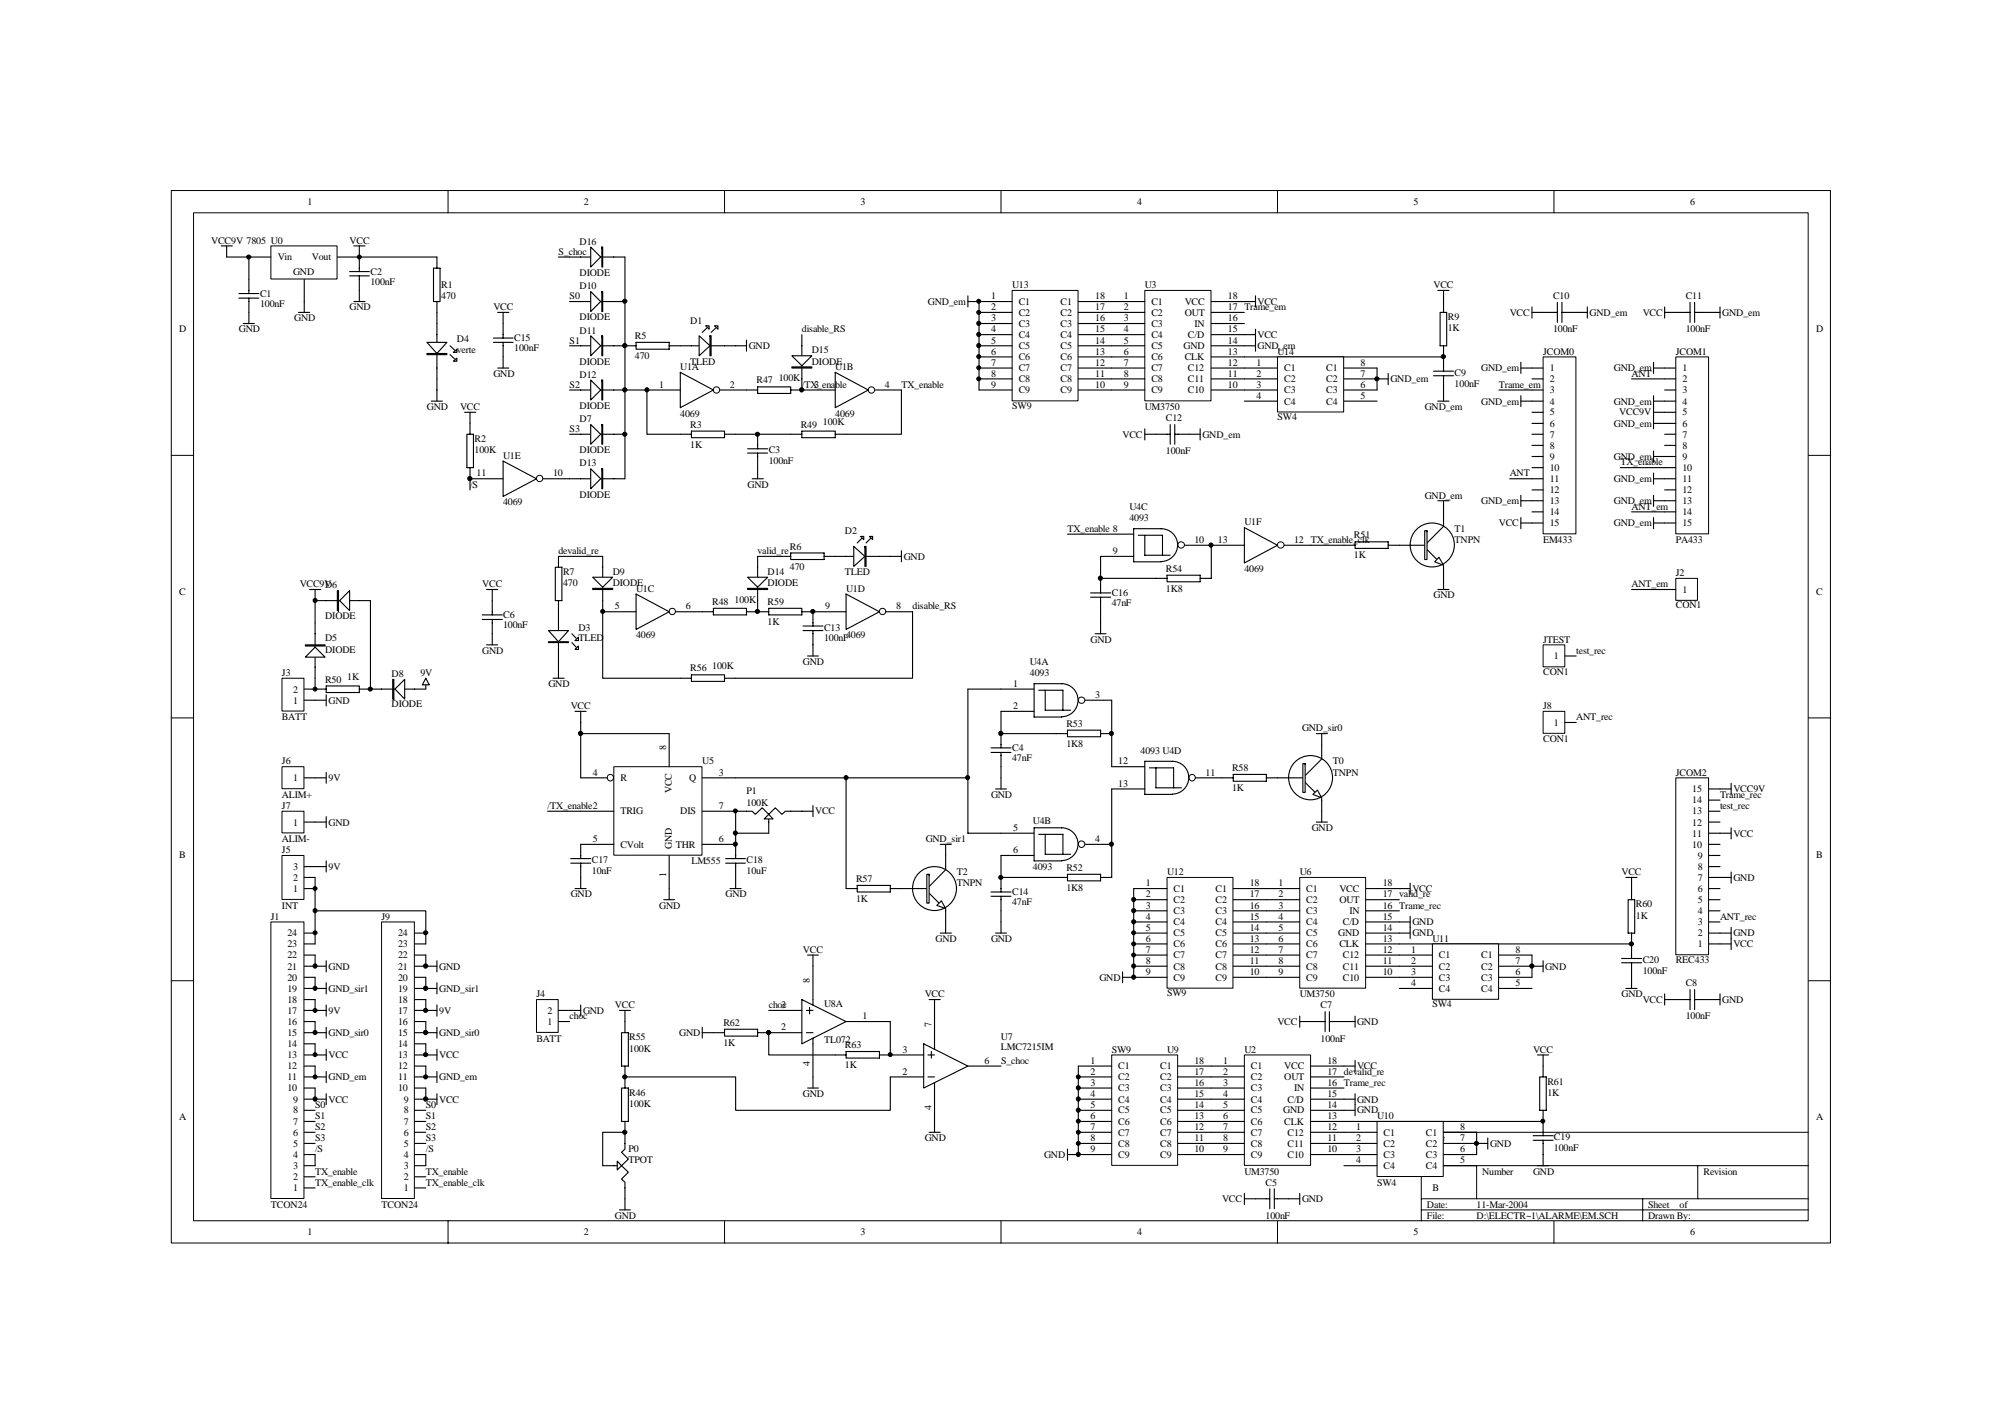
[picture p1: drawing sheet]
<svg xmlns="http://www.w3.org/2000/svg" width="297mm" height="210mm" viewBox="0 0 297 210" stroke-linecap="round" stroke-linejoin="round" font-family="sans-serif">
<defs><g id="words">
<g font-size="1.5">
<text x="45.6" y="30.4">1</text>
<text x="86.6" y="30.4">2</text>
<text x="127.7" y="30.4">3</text>
<text x="168.7" y="30.4">4</text>
<text x="209.7" y="30.4">5</text>
<text x="250.8" y="30.4">6</text>
<text x="31.3" y="36.2">VCC9V 7805 U0</text>
<text x="41.2" y="38.6">Vin</text>
<text x="43.5" y="40.8">GND</text>
<text x="46.3" y="38.6">Vout</text>
<text x="51.9" y="36.2">VCC</text>
<text x="55" y="40.8">C2</text>
<text x="82.9" y="37.8">S_choc</text>
<text x="86" y="36.4">D16</text>
<text x="86" y="40.9">DIODE</text>
<text x="38.6" y="44.1">C1</text>
<text x="38.6" y="45.5">100nF</text>
<text x="43.7" y="47.7">GND</text>
<text x="51.9" y="46">GND</text>
<text x="55" y="42.2">100nF</text>
<text x="65.5" y="42.7">R1</text>
<text x="65.5" y="44.4">470</text>
<text x="73.2" y="46">VCC</text>
<text x="84.5" y="44.4">S0</text>
<text x="86" y="42.9">D10</text>
<text x="86" y="47.5">DIODE</text>
<text x="102.4" y="48">D1</text>
<text x="137.7" y="45.2">GND_em</text>
<text x="147" y="44.4">1</text>
<text x="147" y="46">2</text>
<text x="147" y="47.7">3</text>
<text x="150.2" y="42.7">U13</text>
<text x="151.1" y="45.2">C1</text>
<text x="151.1" y="46.8">C2</text>
<text x="157.4" y="45.2">C1</text>
<text x="157.4" y="46.8">C2</text>
<text x="162.5" y="44.4">18</text>
<text x="162.5" y="46">17</text>
<text x="162.5" y="47.7">16</text>
<text x="166.7" y="44.4">1</text>
<text x="166.7" y="46">2</text>
<text x="166.7" y="47.7">3</text>
<text x="169.9" y="42.7">U3</text>
<text x="170.8" y="45.2">C1</text>
<text x="170.8" y="46.8">C2</text>
<text x="175.8" y="45.2">VCC</text>
<text x="175.8" y="46.8">OUT</text>
<text x="182.2" y="47.7">16</text>
<text x="182.2" y="44.4">18</text>
<text x="182.2" y="46">17 Trame_em</text>
<text x="186.6" y="45.2">VCC</text>
<text x="212.7" y="42.7">VCC</text>
<text x="214.8" y="47.5">R9</text>
<text x="224" y="46.8">VCC</text>
<text x="230.4" y="44.4">C10</text>
<text x="235.9" y="46.8">GND_em</text>
<text x="243.7" y="46.8">VCC</text>
<text x="250.1" y="44.4">C11</text>
<text x="255.5" y="46.8">GND_em</text>
<text x="26.6" y="49.3">D</text>
<text x="35.4" y="49.3">GND</text>
<text x="67.8" y="50.8">D4</text>
<text x="67.8" y="52.4">verte</text>
<text x="76.3" y="50.6">C15</text>
<text x="76.3" y="52.1">100nF</text>
<text x="84.5" y="51">S1</text>
<text x="86" y="49.5">D11</text>
<text x="94.2" y="50.3">R5</text>
<text x="94.2" y="53.2">470</text>
<text x="111.1" y="51.8">GND</text>
<text x="119" y="49.3">disable_RS</text>
<text x="120.5" y="52.4">D15</text>
<text x="147" y="49.3">4</text>
<text x="147" y="51">5</text>
<text x="147" y="52.6">6</text>
<text x="151.1" y="48.5">C3</text>
<text x="151.1" y="50.2">C4</text>
<text x="151.1" y="51.8">C5</text>
<text x="151.1" y="53.4">C6</text>
<text x="157.4" y="48.5">C3</text>
<text x="157.4" y="50.2">C4</text>
<text x="157.4" y="51.8">C5</text>
<text x="157.4" y="53.4">C6</text>
<text x="162.5" y="49.3">15</text>
<text x="162.5" y="51">14</text>
<text x="162.5" y="52.6">13</text>
<text x="166.7" y="49.3">4</text>
<text x="166.7" y="51">5</text>
<text x="166.7" y="52.6">6</text>
<text x="170.8" y="48.5">C3</text>
<text x="170.8" y="50.2">C4</text>
<text x="170.8" y="51.8">C5</text>
<text x="170.8" y="53.4">C6</text>
<text x="175.6" y="51.8">GND</text>
<text x="175.8" y="53.4">CLK</text>
<text x="176.2" y="50.2">C/D</text>
<text x="177.2" y="48.5">IN</text>
<text x="182.2" y="52.6">13</text>
<text x="182.2" y="51">14</text>
<text x="182.2" y="49.3">15</text>
<text x="186.6" y="51.8">GND_em</text>
<text x="186.6" y="50.2">VCC</text>
<text x="189.5" y="52.6">U14</text>
<text x="214.8" y="49.1">1K</text>
<text x="229" y="52.6">JCOM0</text>
<text x="230.4" y="49.3">100nF</text>
<text x="248.6" y="52.6">JCOM1</text>
<text x="250.1" y="49.3">100nF</text>
<text x="269.5" y="49.3">D</text>
<text x="73.2" y="55.9">GND</text>
<text x="84.5" y="57.5">S2</text>
<text x="86" y="54.1">DIODE</text>
<text x="86" y="56">D12</text>
<text x="97.8" y="57.5">1</text>
<text x="100.9" y="54.9">U1A</text>
<text x="102.4" y="54.1">TLED</text>
<text x="108.3" y="57.5">2</text>
<text x="112.2" y="56.9">R47</text>
<text x="115.5" y="56.5">100K</text>
<text x="119" y="57.5">/TX_enable</text>
<text x="120.5" y="54.1">DIODE</text>
<text x="120.8" y="57.5">3</text>
<text x="123.9" y="54.9">U1B</text>
<text x="131.3" y="57.5">4</text>
<text x="133.7" y="57.5">TX_enable</text>
<text x="147" y="57.5">9</text>
<text x="147" y="54.3">7</text>
<text x="147" y="55.9">8</text>
<text x="151.1" y="58.4">C9</text>
<text x="151.1" y="55.1">C7</text>
<text x="151.1" y="56.7">C8</text>
<text x="157.4" y="58.4">C9</text>
<text x="157.4" y="56.7">C8</text>
<text x="157.4" y="55.1">C7</text>
<text x="162.5" y="57.5">10</text>
<text x="162.5" y="55.9">11</text>
<text x="162.5" y="54.3">12</text>
<text x="166.7" y="57.5">9</text>
<text x="166.7" y="54.3">7</text>
<text x="166.7" y="55.9">8</text>
<text x="170.8" y="58.4">C9</text>
<text x="170.8" y="55.1">C7</text>
<text x="170.8" y="56.7">C8</text>
<text x="176.2" y="58.4">C10</text>
<text x="176.2" y="56.7">C11</text>
<text x="176.2" y="55.1">C12</text>
<text x="182.2" y="57.5">10</text>
<text x="182.2" y="55.9">11</text>
<text x="182.2" y="54.3">12</text>
<text x="186.4" y="54.3">1</text>
<text x="186.4" y="55.9">2</text>
<text x="186.4" y="57.5">3</text>
<text x="186.4" y="59.2">4</text>
<text x="190.6" y="55.1">C1</text>
<text x="190.6" y="56.7">C2</text>
<text x="190.6" y="58.4">C3</text>
<text x="196.8" y="55.1">C1</text>
<text x="196.8" y="56.7">C2</text>
<text x="196.8" y="58.4">C3</text>
<text x="201.9" y="54.3">8</text>
<text x="201.9" y="55.9">7</text>
<text x="201.9" y="57.5">6</text>
<text x="201.9" y="59.2">5</text>
<text x="206.3" y="56.7">GND_em</text>
<text x="215.8" y="55.7">C9</text>
<text x="215.8" y="57.3">100nF</text>
<text x="219.8" y="55.1">GND_em</text>
<text x="222.4" y="57.5">Trame_em</text>
<text x="229.9" y="55.1">1</text>
<text x="229.9" y="56.7">2</text>
<text x="229.9" y="58.4">3</text>
<text x="239.5" y="55.1">GND_em</text>
<text x="242.1" y="55.9">ANT</text>
<text x="249.6" y="55.1">1</text>
<text x="249.6" y="56.7">2</text>
<text x="249.6" y="58.4">3</text>
<text x="63.3" y="60.8">GND</text>
<text x="68.3" y="60.8">VCC</text>
<text x="70.4" y="65.6">R2</text>
<text x="84.5" y="64.1">S3</text>
<text x="86" y="60.6">DIODE</text>
<text x="86" y="62.6">D7</text>
<text x="100.9" y="61.8">4069</text>
<text x="102.4" y="63.4">R3</text>
<text x="118.8" y="63.4">R49</text>
<text x="122.1" y="63.1">100K</text>
<text x="123.9" y="61.8">4069</text>
<text x="150.2" y="60.6">SW9</text>
<text x="166.6" y="64.9">VCC</text>
<text x="169.9" y="60.8">UM3750</text>
<text x="173" y="62.5">C12</text>
<text x="178.4" y="64.9">GND_em</text>
<text x="189.5" y="62.3">SW4</text>
<text x="190.6" y="60">C4</text>
<text x="196.8" y="60">C4</text>
<text x="211.4" y="60.8">GND_em</text>
<text x="219.8" y="60">GND_em</text>
<text x="229.9" y="60">4</text>
<text x="229.9" y="61.6">5</text>
<text x="229.9" y="63.3">6</text>
<text x="229.9" y="64.9">7</text>
<text x="239.5" y="60">GND_em</text>
<text x="239.5" y="63.3">GND_em</text>
<text x="240.3" y="61.6">VCC9V</text>
<text x="249.6" y="60">4</text>
<text x="249.6" y="61.6">5</text>
<text x="249.6" y="63.3">6</text>
<text x="249.6" y="64.9">7</text>
<text x="70.4" y="67.2">100K</text>
<text x="70.7" y="70.7">11</text>
<text x="74.6" y="68.1">U1E</text>
<text x="82.1" y="70.7">10</text>
<text x="86" y="67.2">DIODE</text>
<text x="86" y="69.2">D13</text>
<text x="102.4" y="66.4">1K</text>
<text x="114.1" y="67.2">C3</text>
<text x="114.1" y="68.9">100nF</text>
<text x="173" y="67.4">100nF</text>
<text x="224" y="70.7">ANT</text>
<text x="229.9" y="66.6">8</text>
<text x="229.9" y="68.2">9</text>
<text x="229.9" y="69.9">10</text>
<text x="229.9" y="71.5">11</text>
<text x="239.5" y="68.2">GND_em</text>
<text x="239.5" y="71.5">GND_em</text>
<text x="240.4" y="69">TX_enable</text>
<text x="249.6" y="66.6">8</text>
<text x="249.6" y="68.2">9</text>
<text x="249.6" y="69.9">10</text>
<text x="249.6" y="71.5">11</text>
<text x="69.7" y="72.3">/S</text>
<text x="74.6" y="75">4069</text>
<text x="86" y="73.8">DIODE</text>
<text x="110.9" y="72.3">GND</text>
<text x="167.6" y="75.6">U4C</text>
<text x="167.6" y="77.2">4093</text>
<text x="184.6" y="77.9">U1F</text>
<text x="211.4" y="74">GND_em</text>
<text x="219.8" y="74.8">GND_em</text>
<text x="229.9" y="73.1">12</text>
<text x="229.9" y="74.8">13</text>
<text x="229.9" y="76.4">14</text>
<text x="239.5" y="74.8">GND_em</text>
<text x="242.1" y="75.6">ANT_em</text>
<text x="249.6" y="73.1">12</text>
<text x="249.6" y="74.8">13</text>
<text x="249.6" y="76.4">14</text>
<text x="82.9" y="82.2">devalid_re</text>
<text x="112.4" y="82.2">valid_re</text>
<text x="117.2" y="81.5">R6</text>
<text x="125.4" y="79.2">D2</text>
<text x="134.1" y="83">GND</text>
<text x="158.4" y="78.9">TX_enable 8</text>
<text x="165.1" y="82.2">9</text>
<text x="177.2" y="80.5">10</text>
<text x="180.7" y="80.5">13</text>
<text x="192" y="80.5">12 TX_enable_clk</text>
<text x="200.9" y="79.9">R51</text>
<text x="200.9" y="82.8">1K</text>
<text x="215.8" y="78.9">T1</text>
<text x="215.8" y="80.5">TNPN</text>
<text x="222.4" y="78.1">VCC</text>
<text x="229" y="80.5">EM433</text>
<text x="229.9" y="78.1">15</text>
<text x="239.5" y="78.1">GND_em</text>
<text x="248.6" y="80.5">PA433</text>
<text x="249.6" y="78.1">15</text>
<text x="26.6" y="88.3">C</text>
<text x="44.5" y="87.1">VCC9V</text>
<text x="48.2" y="87.3">D6</text>
<text x="71.6" y="87.1">VCC</text>
<text x="83.5" y="85.3">R7</text>
<text x="83.5" y="86.9">470</text>
<text x="90.9" y="85.3">D9</text>
<text x="90.9" y="86.9">DIODE</text>
<text x="94.4" y="87.8">U1C</text>
<text x="105.7" y="89.7">R48</text>
<text x="109" y="89.4">100K</text>
<text x="113.9" y="85.3">D14</text>
<text x="113.9" y="86.9">DIODE</text>
<text x="113.9" y="89.7">R59</text>
<text x="117.2" y="84.5">470</text>
<text x="125.4" y="85.3">TLED</text>
<text x="125.5" y="87.8">U1D</text>
<text x="164.9" y="88.4">C16</text>
<text x="164.9" y="89.9">47nF</text>
<text x="173" y="84.8">R54</text>
<text x="173" y="87.8">1K8</text>
<text x="184.6" y="84.8">4069</text>
<text x="212.7" y="88.8">GND</text>
<text x="242.1" y="87.1">ANT_em</text>
<text x="248.6" y="85.5">J2</text>
<text x="249.6" y="88">1</text>
<text x="269.5" y="88.3">C</text>
<text x="48.2" y="91.9">DIODE</text>
<text x="48.2" y="95.2">D5</text>
<text x="74.6" y="91.7">C6</text>
<text x="74.6" y="93.2">100nF</text>
<text x="85.8" y="93.5">D3</text>
<text x="85.8" y="95.2">TLED</text>
<text x="91.2" y="90.4">5</text>
<text x="94.4" y="94.7">4069</text>
<text x="101.7" y="90.4">6</text>
<text x="113.9" y="92.7">1K</text>
<text x="122.3" y="93.5">C13</text>
<text x="122.3" y="95.2">100nF</text>
<text x="122.4" y="90.4">9</text>
<text x="125.5" y="94.7">4069</text>
<text x="132.9" y="90.4">8</text>
<text x="135.4" y="90.4">disable_RS</text>
<text x="161.8" y="95.3">GND</text>
<text x="229" y="95.3">JTEST</text>
<text x="248.6" y="90.2">CON1</text>
<text x="41.8" y="100.3">J3</text>
<text x="48.2" y="101.2">R50</text>
<text x="48.2" y="96.8">DIODE</text>
<text x="51.5" y="100.9">1K</text>
<text x="58.1" y="100.4">D8</text>
<text x="62.4" y="100.3">9V</text>
<text x="71.6" y="97">GND</text>
<text x="81.4" y="101.9">GND</text>
<text x="102.4" y="99.6">R56</text>
<text x="105.7" y="99.3">100K</text>
<text x="119.1" y="98.6">GND</text>
<text x="150.3" y="101.9">1</text>
<text x="152.8" y="98.6">U4A</text>
<text x="152.8" y="100.3">4093</text>
<text x="229" y="100.1">CON1</text>
<text x="230.6" y="97.8">1</text>
<text x="233.9" y="97">test_rec</text>
<text x="41.8" y="106.8">BATT</text>
<text x="43.5" y="104.4">1</text>
<text x="43.5" y="102.7">2</text>
<text x="48.7" y="104.4">GND</text>
<text x="58.1" y="104.9">DIODE</text>
<text x="84.7" y="105.2">VCC</text>
<text x="150.3" y="105.2">2</text>
<text x="158.2" y="107.8">R53</text>
<text x="162.5" y="103.5">3</text>
<text x="229" y="105.2">J8</text>
<text x="230.6" y="107.7">1</text>
<text x="233.9" y="106.8">ANT_rec</text>
<text x="41.8" y="113.4">J6</text>
<text x="98.8" y="111.3" transform="rotate(-90 98.8 111.3)">8</text>
<text x="104.2" y="113.4">U5</text>
<text x="150.2" y="111.4">C4</text>
<text x="150.2" y="112.9">47nF</text>
<text x="158.2" y="110.8">1K8</text>
<text x="165.9" y="113.4">12</text>
<text x="169.2" y="111.8">4093 U4D</text>
<text x="193.2" y="108.5">GND_sir0</text>
<text x="197.8" y="113.4">T0</text>
<text x="229" y="110.1">CON1</text>
<text x="41.8" y="118.3">ALIM+</text>
<text x="43.5" y="115.9">1</text>
<text x="48.7" y="115.9">9V</text>
<text x="87.9" y="115">4</text>
<text x="92" y="115.9">R</text>
<text x="99.7" y="117.7" transform="rotate(-90 99.7 117.7)">VCC</text>
<text x="102.2" y="115.9">Q</text>
<text x="106.7" y="115">3</text>
<text x="110.8" y="117.8">P1</text>
<text x="110.8" y="119.5">100K</text>
<text x="147" y="118.3">GND</text>
<text x="165.9" y="116.7">13</text>
<text x="178.9" y="115">11</text>
<text x="182.8" y="114.4">R58</text>
<text x="182.8" y="117.4">1K</text>
<text x="197.8" y="115">TNPN</text>
<text x="248.6" y="115">JCOM2</text>
<text x="251.1" y="119.2">14</text>
<text x="251.1" y="117.5">15</text>
<text x="255.2" y="118.3">Trame_rec</text>
<text x="257.2" y="117.5">VCC9V</text>
<text x="41.8" y="120">J7</text>
<text x="41.8" y="124.9">ALIM-</text>
<text x="43.5" y="122.5">1</text>
<text x="48.7" y="122.5">GND</text>
<text x="81.3" y="120">/TX_enable2</text>
<text x="87.9" y="124.9">5</text>
<text x="92" y="120.8">TRIG</text>
<text x="92" y="125.8">CVolt</text>
<text x="99.7" y="125.9" transform="rotate(-90 99.7 125.9)">GND</text>
<text x="100.3" y="125.8">THR</text>
<text x="100.9" y="120.8">DIS</text>
<text x="106.7" y="124.9">6</text>
<text x="106.7" y="120">7</text>
<text x="121" y="120.8">VCC</text>
<text x="137.3" y="124.9">GND_sir1</text>
<text x="150.3" y="123.3">5</text>
<text x="153.3" y="122.3">U4B</text>
<text x="162.5" y="124.9">4</text>
<text x="194.6" y="123.3">GND</text>
<text x="251.1" y="125.8">10</text>
<text x="251.1" y="124.1">11</text>
<text x="251.1" y="122.5">12</text>
<text x="251.1" y="120.8">13</text>
<text x="255.2" y="120">test_rec</text>
<text x="257.2" y="124.1">VCC</text>
<text x="26.6" y="127.2">B</text>
<text x="41.8" y="126.6">J5</text>
<text x="43.5" y="130.7">2</text>
<text x="43.5" y="129">3</text>
<text x="48.7" y="129">9V</text>
<text x="87.8" y="128">C17</text>
<text x="87.8" y="129.7">10nF</text>
<text x="98.8" y="130.2" transform="rotate(-90 98.8 130.2)">1</text>
<text x="102.6" y="128.2">LM555</text>
<text x="110.8" y="128">C18</text>
<text x="110.8" y="129.7">10uF</text>
<text x="127" y="130.8">R57</text>
<text x="142" y="129.9">T2</text>
<text x="142" y="131.5">TNPN</text>
<text x="150.3" y="126.6">6</text>
<text x="153.3" y="129">4093</text>
<text x="158.2" y="129.2">R52</text>
<text x="170" y="131.5">1</text>
<text x="173.2" y="129.9">U12</text>
<text x="185.4" y="131.5">18</text>
<text x="189.7" y="131.5">1</text>
<text x="192.8" y="129.9">U6</text>
<text x="205.2" y="131.5">18</text>
<text x="240.6" y="129.9">VCC</text>
<text x="251.9" y="130.7">7</text>
<text x="251.9" y="129">8</text>
<text x="251.9" y="127.4">9</text>
<text x="257.2" y="130.7">GND</text>
<text x="269.5" y="127.2">B</text>
<text x="40.2" y="136.4">J1</text>
<text x="41.8" y="134.8">INT</text>
<text x="43.5" y="132.3">1</text>
<text x="56.6" y="136.4">J9</text>
<text x="84.7" y="133.1">GND</text>
<text x="97.8" y="134.8">GND</text>
<text x="107.7" y="133.1">GND</text>
<text x="127" y="133.8">1K</text>
<text x="150.2" y="132.8">C14</text>
<text x="150.2" y="134.3">47nF</text>
<text x="158.2" y="132.2">1K8</text>
<text x="170" y="133.1">2</text>
<text x="170" y="134.8">3</text>
<text x="170" y="136.4">4</text>
<text x="174.1" y="132.3">C1</text>
<text x="174.1" y="134">C2</text>
<text x="174.1" y="135.6">C3</text>
<text x="174.1" y="137.2">C4</text>
<text x="180.4" y="132.3">C1</text>
<text x="180.4" y="134">C2</text>
<text x="180.4" y="135.6">C3</text>
<text x="180.4" y="137.2">C4</text>
<text x="185.4" y="133.1">17</text>
<text x="185.4" y="134.8">16</text>
<text x="185.4" y="136.4">15</text>
<text x="189.7" y="133.1">2</text>
<text x="189.7" y="134.8">3</text>
<text x="189.7" y="136.4">4</text>
<text x="193.8" y="132.3">C1</text>
<text x="193.8" y="134">C2</text>
<text x="193.8" y="135.6">C3</text>
<text x="193.8" y="137.2">C4</text>
<text x="198.7" y="132.3">VCC</text>
<text x="198.7" y="134">OUT</text>
<text x="199.2" y="137.2">C/D</text>
<text x="200.2" y="135.6">IN</text>
<text x="205.2" y="134.8">16 Trame_rec</text>
<text x="205.2" y="136.4">15</text>
<text x="205.2" y="133.1">17 valid_re</text>
<text x="209.6" y="132.3">VCC</text>
<text x="209.6" y="137.2">GND</text>
<text x="242.7" y="134.6">R60</text>
<text x="242.7" y="136.3">1K</text>
<text x="251.9" y="137.2">3</text>
<text x="251.9" y="135.6">4</text>
<text x="251.9" y="134">5</text>
<text x="251.9" y="132.3">6</text>
<text x="255.2" y="136.4">ANT_rec</text>
<text x="42.6" y="143.8">21</text>
<text x="42.6" y="142.2">22</text>
<text x="42.6" y="140.5">23</text>
<text x="42.6" y="138.9">24</text>
<text x="48.7" y="143.8">GND</text>
<text x="59.1" y="143.8">21</text>
<text x="59.1" y="142.2">22</text>
<text x="59.1" y="140.5">23</text>
<text x="59.1" y="138.9">24</text>
<text x="65.2" y="143.8">GND</text>
<text x="119.1" y="141.3">VCC</text>
<text x="138.8" y="139.7">GND</text>
<text x="147" y="139.7">GND</text>
<text x="170" y="138.1">5</text>
<text x="170" y="141.3">7</text>
<text x="170" y="139.7">6</text>
<text x="170" y="143">8</text>
<text x="174.1" y="138.9">C5</text>
<text x="174.1" y="142.2">C7</text>
<text x="174.1" y="140.5">C6</text>
<text x="174.1" y="143.8">C8</text>
<text x="180.4" y="138.9">C5</text>
<text x="180.4" y="143.8">C8</text>
<text x="180.4" y="142.2">C7</text>
<text x="180.4" y="140.5">C6</text>
<text x="185.4" y="138.1">14</text>
<text x="185.4" y="143">11</text>
<text x="185.4" y="141.3">12</text>
<text x="185.4" y="139.7">13</text>
<text x="189.7" y="138.1">5</text>
<text x="189.7" y="141.3">7</text>
<text x="189.7" y="139.7">6</text>
<text x="189.7" y="143">8</text>
<text x="193.8" y="138.9">C5</text>
<text x="193.8" y="142.2">C7</text>
<text x="193.8" y="140.5">C6</text>
<text x="193.8" y="143.8">C8</text>
<text x="198.6" y="138.9">GND</text>
<text x="198.7" y="140.5">CLK</text>
<text x="199.2" y="143.8">C11</text>
<text x="199.2" y="142.2">C12</text>
<text x="205.2" y="138.1">14</text>
<text x="205.2" y="143">11</text>
<text x="205.2" y="141.3">12</text>
<text x="205.2" y="139.7">13</text>
<text x="209.4" y="141.3">1</text>
<text x="209.4" y="143">2</text>
<text x="209.6" y="138.9">GND</text>
<text x="212.5" y="139.7">U11</text>
<text x="213.5" y="142.2">C1</text>
<text x="213.5" y="143.8">C2</text>
<text x="219.8" y="142.2">C1</text>
<text x="219.8" y="143.8">C2</text>
<text x="224.8" y="141.3">8</text>
<text x="224.8" y="143">7</text>
<text x="229.2" y="143.8">GND</text>
<text x="243.7" y="142.8">C20</text>
<text x="248.6" y="142.8">REC433</text>
<text x="251.9" y="140.5">1</text>
<text x="251.9" y="138.9">2</text>
<text x="257.2" y="140.5">VCC</text>
<text x="257.2" y="138.9">GND</text>
<text x="42.6" y="148.7">18</text>
<text x="42.6" y="147.1">19</text>
<text x="42.6" y="145.5">20</text>
<text x="48.7" y="147.1">GND_sir1</text>
<text x="59.1" y="148.7">18</text>
<text x="59.1" y="147.1">19</text>
<text x="59.1" y="145.5">20</text>
<text x="65.2" y="147.1">GND_sir1</text>
<text x="79.6" y="147.9">J4</text>
<text x="91.2" y="149.6">VCC</text>
<text x="114.1" y="149.6">choc</text>
<text x="115.9" y="149.6">3</text>
<text x="120.2" y="145.8" transform="rotate(-90 120.2 145.8)">8</text>
<text x="122.3" y="149.4">U8A</text>
<text x="137.2" y="147.9">VCC</text>
<text x="163.1" y="145.5">GND</text>
<text x="170" y="144.6">9</text>
<text x="173.2" y="147.8">SW9</text>
<text x="174.1" y="145.5">C9</text>
<text x="180.4" y="145.5">C9</text>
<text x="185.4" y="144.6">10</text>
<text x="189.7" y="144.6">9</text>
<text x="192.8" y="147.9">UM3750</text>
<text x="193.8" y="145.5">C9</text>
<text x="195.9" y="149.6">C7</text>
<text x="199.2" y="145.5">C10</text>
<text x="205.2" y="144.6">10</text>
<text x="209.4" y="144.6">3</text>
<text x="209.4" y="146.3">4</text>
<text x="212.5" y="149.4">SW4</text>
<text x="213.5" y="145.5">C3</text>
<text x="213.5" y="147.1">C4</text>
<text x="219.8" y="145.5">C3</text>
<text x="219.8" y="147.1">C4</text>
<text x="224.8" y="144.6">6</text>
<text x="224.8" y="146.3">5</text>
<text x="240.6" y="147.9">GND</text>
<text x="243.7" y="148.7">VCC</text>
<text x="243.7" y="144.5">100nF</text>
<text x="250.1" y="146.3">C8</text>
<text x="255.5" y="148.7">GND</text>
<text x="42.6" y="155.3">14</text>
<text x="42.6" y="153.7">15</text>
<text x="42.6" y="152">16</text>
<text x="42.6" y="150.4">17</text>
<text x="48.7" y="153.7">GND_sir0</text>
<text x="48.7" y="150.4">9V</text>
<text x="59.1" y="155.3">14</text>
<text x="59.1" y="153.7">15</text>
<text x="59.1" y="152">16</text>
<text x="59.1" y="150.4">17</text>
<text x="65.2" y="153.7">GND_sir0</text>
<text x="65.2" y="150.4">9V</text>
<text x="79.6" y="154.5">BATT</text>
<text x="81.3" y="152">1</text>
<text x="81.3" y="150.4">2</text>
<text x="84.5" y="151.2">choc</text>
<text x="86.5" y="150.4">GND</text>
<text x="93.4" y="154.3">R55</text>
<text x="93.4" y="156">100K</text>
<text x="100.8" y="153.7">GND</text>
<text x="107.3" y="152.2">R62</text>
<text x="107.3" y="155.2">1K</text>
<text x="115.9" y="152.9">2</text>
<text x="122.3" y="154.7">TL072</text>
<text x="125.4" y="155.5">R63</text>
<text x="128" y="151.2">1</text>
<text x="138.2" y="152.4" transform="rotate(-90 138.2 152.4)">7</text>
<text x="148.5" y="154.3">U7</text>
<text x="148.5" y="155.8">LMC7215IM</text>
<text x="189.5" y="152">VCC</text>
<text x="195.9" y="154.5">100nF</text>
<text x="201.4" y="152">GND</text>
<text x="250.1" y="151.2">100nF</text>
<text x="42.6" y="161.9">10</text>
<text x="42.6" y="160.3">11</text>
<text x="42.6" y="158.6">12</text>
<text x="42.6" y="157">13</text>
<text x="48.7" y="160.3">GND_em</text>
<text x="48.7" y="157">VCC</text>
<text x="59.1" y="161.9">10</text>
<text x="59.1" y="160.3">11</text>
<text x="59.1" y="158.6">12</text>
<text x="59.1" y="157">13</text>
<text x="65.2" y="160.3">GND_em</text>
<text x="65.2" y="157">VCC</text>
<text x="120.2" y="158.1" transform="rotate(-90 120.2 158.1)">4</text>
<text x="125.4" y="158.4">1K</text>
<text x="133.9" y="156.2">3</text>
<text x="133.9" y="159.5">2</text>
<text x="146.1" y="157.8">6</text>
<text x="148.5" y="157.8">S_choc</text>
<text x="161.8" y="157.8">1</text>
<text x="161.8" y="159.5">2</text>
<text x="161.8" y="161.1">3</text>
<text x="164.9" y="156.2">SW9</text>
<text x="165.9" y="158.6">C1</text>
<text x="165.9" y="160.3">C2</text>
<text x="165.9" y="161.9">C3</text>
<text x="172.1" y="158.6">C1</text>
<text x="172.1" y="160.3">C2</text>
<text x="172.1" y="161.9">C3</text>
<text x="173.2" y="156.2">U9</text>
<text x="177.2" y="157.8">18</text>
<text x="177.2" y="159.5">17</text>
<text x="177.2" y="161.1">16</text>
<text x="181.5" y="157.8">1</text>
<text x="181.5" y="159.5">2</text>
<text x="181.5" y="161.1">3</text>
<text x="184.6" y="156.2">U2</text>
<text x="185.6" y="158.6">C1</text>
<text x="185.6" y="160.3">C2</text>
<text x="185.6" y="161.9">C3</text>
<text x="190.6" y="158.6">VCC</text>
<text x="190.6" y="160.3">OUT</text>
<text x="192" y="161.9">IN</text>
<text x="196.9" y="161.1">16 Trame_rec</text>
<text x="196.9" y="157.8">18</text>
<text x="196.9" y="159.5">17 devalid_re</text>
<text x="201.4" y="158.6">VCC</text>
<text x="227.5" y="156.2">VCC</text>
<text x="229.6" y="160.9">R61</text>
<text x="26.6" y="166.2">A</text>
<text x="43.5" y="166.8">7</text>
<text x="43.5" y="165.2">8</text>
<text x="43.5" y="163.6">9</text>
<text x="46.7" y="166">S1</text>
<text x="46.7" y="167.7">S2</text>
<text x="46.7" y="164.4">S0</text>
<text x="48.7" y="163.6">VCC</text>
<text x="59.9" y="166.8">7</text>
<text x="59.9" y="165.2">8</text>
<text x="59.9" y="163.6">9</text>
<text x="63.2" y="166">S1</text>
<text x="63.2" y="167.7">S2</text>
<text x="63.2" y="164.4">S0</text>
<text x="65.2" y="163.6">VCC</text>
<text x="93.4" y="162.5">R46</text>
<text x="93.4" y="164.2">100K</text>
<text x="119.1" y="162.7">GND</text>
<text x="138.2" y="164.7" transform="rotate(-90 138.2 164.7)">4</text>
<text x="161.8" y="162.7">4</text>
<text x="161.8" y="164.4">5</text>
<text x="161.8" y="167.7">7</text>
<text x="161.8" y="166">6</text>
<text x="165.9" y="163.6">C4</text>
<text x="165.9" y="165.2">C5</text>
<text x="165.9" y="166.8">C6</text>
<text x="172.1" y="163.6">C4</text>
<text x="172.1" y="165.2">C5</text>
<text x="172.1" y="166.8">C6</text>
<text x="177.2" y="162.7">15</text>
<text x="177.2" y="164.4">14</text>
<text x="177.2" y="167.7">12</text>
<text x="177.2" y="166">13</text>
<text x="181.5" y="162.7">4</text>
<text x="181.5" y="164.4">5</text>
<text x="181.5" y="167.7">7</text>
<text x="181.5" y="166">6</text>
<text x="185.6" y="163.6">C4</text>
<text x="185.6" y="165.2">C5</text>
<text x="185.6" y="166.8">C6</text>
<text x="190.4" y="165.2">GND</text>
<text x="190.6" y="166.8">CLK</text>
<text x="191" y="163.6">C/D</text>
<text x="196.9" y="166">13</text>
<text x="196.9" y="164.4">14</text>
<text x="196.9" y="162.7">15</text>
<text x="196.9" y="167.7">12</text>
<text x="201.2" y="167.7">1</text>
<text x="201.4" y="165.2">GND</text>
<text x="201.4" y="163.6">GND</text>
<text x="204.3" y="166">U10</text>
<text x="216.6" y="167.7">8</text>
<text x="229.6" y="162.5">1K</text>
<text x="269.5" y="166.2">A</text>
<text x="43.5" y="173.4">3</text>
<text x="43.5" y="171.8">4</text>
<text x="43.5" y="170.1">5</text>
<text x="43.5" y="168.5">6</text>
<text x="46.7" y="170.9">/S</text>
<text x="46.8" y="169.3">S3</text>
<text x="59.9" y="173.4">3</text>
<text x="59.9" y="171.8">4</text>
<text x="59.9" y="170.1">5</text>
<text x="59.9" y="168.5">6</text>
<text x="63.2" y="169.3">S3</text>
<text x="63.2" y="170.9">/S</text>
<text x="93.2" y="170.9">P0</text>
<text x="93.2" y="172.6">TPOT</text>
<text x="137.2" y="169.3">GND</text>
<text x="154.9" y="171.8">GND</text>
<text x="161.8" y="170.9">9</text>
<text x="161.8" y="169.3">8</text>
<text x="165.9" y="171.8">C9</text>
<text x="165.9" y="168.5">C7</text>
<text x="165.9" y="170.1">C8</text>
<text x="172.1" y="171.8">C9</text>
<text x="172.1" y="170.1">C8</text>
<text x="172.1" y="168.5">C7</text>
<text x="177.2" y="170.9">10</text>
<text x="177.2" y="169.3">11</text>
<text x="181.5" y="170.9">9</text>
<text x="181.5" y="169.3">8</text>
<text x="185.6" y="171.8">C9</text>
<text x="185.6" y="168.5">C7</text>
<text x="185.6" y="170.1">C8</text>
<text x="191" y="171.8">C10</text>
<text x="191" y="170.1">C11</text>
<text x="191" y="168.5">C12</text>
<text x="196.9" y="170.9">10</text>
<text x="196.9" y="169.3">11</text>
<text x="201.2" y="169.3">2</text>
<text x="201.2" y="170.9">3</text>
<text x="201.2" y="172.6">4</text>
<text x="205.3" y="168.5">C1</text>
<text x="205.3" y="170.1">C2</text>
<text x="205.3" y="171.8">C3</text>
<text x="205.3" y="173.4">C4</text>
<text x="211.6" y="168.5">C1</text>
<text x="211.6" y="170.1">C2</text>
<text x="211.6" y="171.8">C3</text>
<text x="211.6" y="173.4">C4</text>
<text x="211.7" y="169.3">Title</text>
<text x="216.6" y="169.3">7</text>
<text x="216.6" y="170.9">6</text>
<text x="216.6" y="172.6">5</text>
<text x="221.1" y="170.1">GND</text>
<text x="230.6" y="169.1">C19</text>
<text x="230.6" y="170.8">100nF</text>
<text x="40.2" y="179.1">TCON24</text>
<text x="43.5" y="176.7">1</text>
<text x="43.5" y="175">2</text>
<text x="46.8" y="174.2">TX_enable</text>
<text x="46.8" y="175.9">TX_enable_clk</text>
<text x="56.6" y="179.1">TCON24</text>
<text x="59.9" y="176.7">1</text>
<text x="59.9" y="175">2</text>
<text x="63.2" y="174.2">TX_enable</text>
<text x="63.2" y="175.9">TX_enable_clk</text>
<text x="181.3" y="178.3">VCC</text>
<text x="184.6" y="174.2">UM3750</text>
<text x="187.8" y="175.9">C5</text>
<text x="193.2" y="178.3">GND</text>
<text x="204.3" y="175.9">SW4</text>
<text x="211.7" y="174.2">Size</text>
<text x="211.7" y="179.1">Date:</text>
<text x="212.5" y="176.7">B</text>
<text x="219.1" y="179.1">11-Mar-2004</text>
<text x="219.9" y="174.2">Number</text>
<text x="227.5" y="174.2">GND</text>
<text x="244.5" y="179.1">Sheet</text>
<text x="249.2" y="179.1">of</text>
<text x="252.7" y="174.2">Revision</text>
<text x="45.6" y="183.2">1</text>
<text x="86.6" y="183.2">2</text>
<text x="91.2" y="180.8">GND</text>
<text x="127.7" y="183.2">3</text>
<text x="168.7" y="183.2">4</text>
<text x="187.8" y="180.8">100nF</text>
<text x="209.7" y="183.2">5</text>
<text x="211.7" y="180.8">File:</text>
<text x="219.1" y="180.8">D:\ELECTR~1\ALARME\EM.SCH</text>
<text x="244.5" y="180.8">Drawn By:</text>
<text x="250.8" y="183.2">6</text>
</g>
</g></defs>
<g fill="none" stroke="#000" stroke-width=".15">
<path d="M25.4 28.3h246.2v156.1h-246.2zM28.7 31.6h239.6v149.5h-239.6zM66.5 28.3v3.3M107.5 28.3v3.3M148.5 28.3v3.3M189.5 28.3v3.3M230.6 28.3v3.3M25.4 67.5h3.3M268.3 67.5h3.3M25.4 106.5h3.3M268.3 106.5h3.3M25.4 145.5h3.3"/>
<path d="M268.3 145.5h3.3M210.9 172.9h57.4M210.9 177.8h57.4M210.9 179.5h57.4M219.1 172.9v4.9M243.7 177.8v3.3M251.9 172.9v4.9M268.3 168h-57.4v13.1M66.5 181.1v3.3M107.5 181.1v3.3M148.5 181.1v3.3M189.5 181.1v3.3"/>
<path d="M230.6 181.1v3.3"/>
</g>
<path d="M64.8 48v8.2M66.8 52.6l.7 .6M66.8 51.3l.7 .6" fill="none" stroke="#000" stroke-width=".16"/>
<g fill="#fff" stroke="#000" stroke-width=".16">
<path d="M63.3 50.8h3l-1.5 1.6z"/>
<path d="M67.3 53.6l.5-.5v.5z"/>
<path d="M67.3 52.3l.5-.5v.5z"/>
<path d="M63.3 52.4h3v.2h-3z" fill-rule="evenodd"/>
</g>
<path d="M64 59.5h1.6M64.8 46.3v1.7M64.8 56.2v3.3" fill="none" stroke="#000" stroke-width=".16"/>
<path d="M229 53h4.8v26.2h-4.8z" fill="#fff"/>
<path d="M229 52.9h4.8v26.3h-4.8z" fill="none" stroke="#000" stroke-width=".15"/>
<g fill="none" stroke="#000" stroke-width=".16">
<path d="M64.3 39.8h1v4.9h-1zM64.8 38.1v1.7M64.8 44.7v1.6M222.4 57.9h6.6M225.7 54.6h3.3M225.7 59.5h3.3M225.7 53.7v1.7M225.7 58.7v1.6M227.3 56.2h1.7M224 71h5M225.7 74.3h3.3M225.7 77.6h3.3"/>
<path d="M225.7 73.5v1.6M225.7 76.8v1.6M227.3 61.2h1.7M227.3 62.8h1.7M227.3 64.4h1.7M227.3 66.1h1.7M227.3 67.7h1.7M227.3 69.4h1.7M227.3 72.7h1.7M227.3 75.9h1.7M242.1 87.4h4.9M63.2 100.6l.5 1h-1z"/>
<path d="M63.2 101.6v.6"/>
</g>
<path d="M248.7 85.8h3.2v3.3h-3.2z" fill="#fff"/>
<path d="M248.6 85.8h3.3v3.3h-3.3z" fill="none" stroke="#000" stroke-width=".15"/>
<g fill="none" stroke="#000" stroke-width=".16">
<path d="M100.9 51.3h9.9M104.9 48.7l-.7 .6M106.2 48.7l-.7 .6M110.8 50.4v1.7M143.6 44.7h1.7M143.6 43.9v1.6M184.6 44.7h1.7M184.6 51.3h1.7M186.3 43.9v1.6M186.3 50.4v1.7M213.3 59.5h1.7M214.2 57.9v1.6"/>
<path d="M100.9 64.4h1.7M102.6 64h4.9v.9h-4.9zM107.5 64.4h1.6M111.6 71h1.7M112.4 69.4v1.6M247 87.4h1.6M46.8 128.6h1.6M48.4 127.7v1.7M46.8 143.3h1.6M48.4 142.5v1.7"/>
</g>
<g fill="#fff" stroke="#000" stroke-width=".16">
<path d="M103.7 49.8l1.6 1.5-1.6 1.5z"/>
<path d="M106 48.3h.5v.5z"/>
<path d="M104.7 48.3h.5v.5z"/>
<path d="M105.3 49.8h.2v3h-.2z" fill-rule="evenodd"/>
</g>
<path d="M92.7 51.3h1.7M94.4 50.8h4.9v1h-4.9zM99.3 51.3h1.6M127.9 79.9l-.7 .6M129.2 79.9l-.7 .6M123.9 82.5h9.8M133.7 81.7v1.6" fill="none" stroke="#000" stroke-width=".16"/>
<g fill="#fff" stroke="#000" stroke-width=".16">
<path d="M126.7 81.1l1.6 1.4-1.6 1.5z"/>
<path d="M129 79.6h.5v.4z"/>
<path d="M127.7 79.6h.5v.4z"/>
<path d="M128.3 81.1h.2v2.9h-.2z" fill-rule="evenodd"/>
</g>
<path d="M82.9 90.7v9.9M84.9 95.3l.6 .7M84.9 94l.6 .7M115.7 82.5h1.6M117.3 82h5v1h-5zM122.3 82.5h1.6M82.1 100.6h1.6" fill="none" stroke="#000" stroke-width=".16"/>
<g fill="#fff" stroke="#000" stroke-width=".16">
<path d="M81.4 93.5h2.9l-1.4 1.7z"/>
<path d="M85.3 96.3l.5-.5v.5z"/>
<path d="M85.3 95l.5-.5v.5z"/>
<path d="M81.4 95.2h2.9v.1h-2.9z" fill-rule="evenodd"/>
</g>
<g fill="none" stroke="#000" stroke-width=".16">
<path d="M73.2 50.2h2.9M73.2 50.8h2.9M73.8 46.3h1.7M73.8 54.6h1.7M74.6 46.3v3.9M74.6 50.8v3.8M212.7 55.7h3M212.7 55.1h3M213.7 46.3h.9v5h-.9zM214.2 44.7v1.6M214.2 51.3v3.8M214.2 55.7v2.2"/>
<path d="M110.9 66.6h3M110.9 67.2h3M112.4 64.4v2.2M112.4 67.2v2.2M169.9 64.4h3.7M169.9 63.6v1.7M173.6 63v2.9M174.3 64.4h3.8M174.3 63v2.9M178.1 63.6v1.7M82.4 84.1h1v5h-1zM82.9 82.5v1.6"/>
<path d="M82.9 89.1v1.6"/>
</g>
<path d="M41.9 100.7h3.2v4.8h-3.2z" fill="#fff"/>
<path d="M41.8 100.6h3.3v4.9h-3.3z" fill="none" stroke="#000" stroke-width=".15"/>
<path d="M84.5 44.7h8.2M45.9 87.4h1.7M46.8 87.4v1.7M45.1 103.9h3.3M45.1 102.2h3.3M48.4 101.8h4.9v.9h-4.9zM48.4 103.1v1.6M53.3 102.2h1.7" fill="none" stroke="#000" stroke-width=".16"/>
<g fill="#fff" stroke="#000" stroke-width=".16">
<path d="M87.6 43.3l1.5 1.4-1.5 1.5z"/>
<path d="M89.3 43.3h.1v2.9h-.1z" fill-rule="evenodd"/>
</g>
<path d="M84.5 51.3h8.2" fill="none" stroke="#000" stroke-width=".16"/>
<g fill="#fff" stroke="#000" stroke-width=".16">
<path d="M87.6 49.8l1.5 1.5-1.5 1.5z"/>
<path d="M89.3 49.8h.1v3h-.1z" fill-rule="evenodd"/>
</g>
<path d="M84.5 57.9h8.2" fill="none" stroke="#000" stroke-width=".16"/>
<g fill="#fff" stroke="#000" stroke-width=".16">
<path d="M87.6 56.4l1.5 1.5-1.5 1.4z"/>
<path d="M89.3 56.4h.1v2.9h-.1z" fill-rule="evenodd"/>
</g>
<path d="M53.3 38.1h11.5M92.7 44.7v13.2" fill="none" stroke="#000" stroke-width=".16"/>
<path d="M40.2 36.5h9.8v4.9h-9.8z" fill="#fff"/>
<path d="M40.2 36.5h9.8v4.9h-9.8z" fill="none" stroke="#000" stroke-width=".15"/>
<g fill="none" stroke="#000" stroke-width=".16">
<path d="M32.8 36.5h1.7M33.6 36.5v1.6h6.6M36.9 38.1v5.4M50.1 38.1h3.2M52.5 36.5h1.7M53.3 36.5v3.8M35.4 43.5h3M35.4 44.2h3M36.1 48h1.6M36.9 44.2v3.8M44.3 46.3h1.6M45.1 41.4v4.9"/>
<path d="M51.9 40.3h2.9M51.9 40.9h2.9M52.5 44.7h1.7M53.3 40.9v3.8M55 102.2h8.2"/>
</g>
<g fill="#fff" stroke="#000" stroke-width=".16">
<path d="M60 100.8v2.9l-1.4-1.5z"/>
<path d="M58.3 100.8h.1v2.9h-.1z" fill-rule="evenodd"/>
</g>
<path d="M46.8 89.1h8.2M46.8 100.6v1.6" fill="none" stroke="#000" stroke-width=".16"/>
<g fill="#fff" stroke="#000" stroke-width=".16">
<path d="M50.4 89.1l1.5-1.5v3z"/>
<path d="M50.1 87.6h.1v3h-.1z" fill-rule="evenodd"/>
</g>
<path d="M46.8 92.4v8.2" fill="none" stroke="#000" stroke-width=".16"/>
<g fill="#fff" stroke="#000" stroke-width=".16">
<path d="M46.8 96l1.4 1.5h-2.9z"/>
<path d="M45.3 95.7h2.9v.1h-2.9z" fill-rule="evenodd"/>
</g>
<path d="M46.8 89.1v3.3M55 89.1v13.1" fill="none" stroke="#000" stroke-width=".16"/>
<path d="M41.9 126.9h3.2v6.5h-3.2z" fill="#fff"/>
<path d="M41.8 126.9h3.3v6.5h-3.3z" fill="none" stroke="#000" stroke-width=".15"/>
<path d="M46.8 115.4h1.6M48.4 114.6v1.6M45.1 131.8h1.7M45.1 130.2h1.7M45.1 128.6h1.7" fill="none" stroke="#000" stroke-width=".16"/>
<path d="M41.9 113.8h3.2v3.2h-3.2z" fill="#fff"/>
<path d="M41.8 113.7h3.3v3.3h-3.3z" fill="none" stroke="#000" stroke-width=".15"/>
<path d="M45.1 115.4h1.7" fill="none" stroke="#000" stroke-width=".16"/>
<path d="M41.9 120.4h3.2v3.2h-3.2z" fill="#fff"/>
<path d="M41.8 120.3h3.3v3.3h-3.3z" fill="none" stroke="#000" stroke-width=".15"/>
<path d="M45.1 121.9h3.3M48.4 121.1v1.7" fill="none" stroke="#000" stroke-width=".16"/>
<path d="M248.7 115.4h4.8v26.2h-4.8z" fill="#fff"/>
<path d="M248.6 115.4h4.9v26.2h-4.9z" fill="none" stroke="#000" stroke-width=".15"/>
<g fill="none" stroke="#000" stroke-width=".16">
<path d="M253.5 118.7h1.7M253.5 117h3.4M256.9 116.2v1.6M253.5 138.4h3.4M253.5 136.8h1.7M253.5 135.1h1.7M253.5 133.5h1.7M253.5 131.8h1.7M253.5 130.2h3.4M253.5 128.6h1.7M253.5 126.9h1.7M253.5 125.3h1.7"/>
<path d="M253.5 123.6h3.4M253.5 121.9h1.7M253.5 120.3h1.7M256.9 122.8v1.6M256.9 129.4v1.6M256.9 137.6v3.3M253.5 140h3.4"/>
</g>
<path d="M229 95.7h3.2v3.2h-3.2z" fill="#fff"/>
<path d="M229 95.7h3.2v3.2h-3.2z" fill="none" stroke="#000" stroke-width=".15"/>
<path d="M232.2 97.3h1.7" fill="none" stroke="#000" stroke-width=".16"/>
<path d="M229 105.6h3.2v3.2h-3.2z" fill="#fff"/>
<path d="M229 105.5h3.2v3.3h-3.2z" fill="none" stroke="#000" stroke-width=".15"/>
<g fill="none" stroke="#000" stroke-width=".16">
<path d="M232.2 107.2h1.7M207.6 131.8h1.6M207.6 138.4h1.6M209.2 131v1.7M209.2 137.6v1.6M166.6 144.2v1.6M166.6 145h1.6M192.8 151.5h3.8M192.8 150.7v1.7M196.6 150.1v2.9M197.2 151.5h3.9M197.2 150.1v2.9"/>
<path d="M201.1 150.7v1.7"/>
</g>
<path d="M248.7 53h4.8v26.2h-4.8z" fill="#fff"/>
<path d="M248.6 52.9h4.9v26.3h-4.9z" fill="none" stroke="#000" stroke-width=".15"/>
<g fill="none" stroke="#000" stroke-width=".16">
<path d="M242.1 56.2h6.5M245.3 54.6h3.3M245.3 59.5h3.3M245.3 53.7v1.7M245.3 58.7v4.9M247 57.9h1.6M84.5 64.4h8.2M240.4 69.4h8.2M242.1 75.9h6.5M245.3 61.2h3.3M245.3 62.8h3.3M245.3 67.7h3.3"/>
<path d="M245.3 71h3.3M245.3 74.3h3.3M245.3 77.6h3.3M245.3 66.9v1.7M245.3 70.2v1.6M245.3 73.5v1.6M245.3 76.8v1.6M247 64.4h1.6M247 66.1h1.6M247 72.7h1.6"/>
</g>
<g fill="#fff" stroke="#000" stroke-width=".16">
<path d="M87.6 63l1.5 1.4-1.5 1.5z"/>
<path d="M89.3 63h.1v2.9h-.1z" fill-rule="evenodd"/>
</g>
<path d="M92.7 57.9v6.5" fill="none" stroke="#000" stroke-width=".16"/>
<path d="M192.9 130.2h9.7v16.4h-9.7z" fill="#fff"/>
<path d="M192.8 130.2h9.8v16.4h-9.8z" fill="none" stroke="#000" stroke-width=".15"/>
<g fill="none" stroke="#000" stroke-width=".16">
<path d="M187.9 131.8h4.9M187.9 133.5h4.9M187.9 135.1h4.9M187.9 136.8h4.9M187.9 138.4h4.9M202.7 131.8h4.9M202.7 133.5h4.9M202.7 135.1h4.9M202.7 136.8h4.9M202.7 138.4h4.9M187.9 145h4.9M187.9 141.7h4.9"/>
<path d="M187.9 140h4.9M187.9 143.3h4.9M202.7 145h4.9M202.7 141.7h4.9M202.7 140h4.9M202.7 143.3h4.9M227.3 143.3h1.7M229 142.5v1.7"/>
</g>
<path d="M169.9 43.1h9.8v16.4h-9.8z" fill="#fff"/>
<path d="M169.9 43.1h9.8v16.4h-9.8z" fill="none" stroke="#000" stroke-width=".15"/>
<g fill="none" stroke="#000" stroke-width=".16">
<path d="M164.9 44.7h5M164.9 46.3h5M164.9 48h5M164.9 49.6h5M164.9 51.3h5M164.9 57.9h5M164.9 54.6h5M164.9 52.9h5M164.9 56.2h5M179.7 44.7h4.9M179.7 46.3h4.9M179.7 48h4.9"/>
<path d="M179.7 49.6h6.6M179.7 51.3h4.9M179.7 57.9h4.9M179.7 54.6h4.9M179.7 52.9h34.5M179.7 56.2h4.9M186.3 48.8v1.6M204.3 56.2h1.7M206 55.4v1.7M213.3 43.1h1.7M214.2 43.1v1.6M207.6 136.8h1.6"/>
<path d="M209.2 135.9v1.7M199.4 158.1h1.7M201.1 157.3v1.6M158.4 170.5v1.6M158.4 171.3h1.6M184.6 177.8h3.8M184.6 177v1.7M188.4 176.3v3M189.1 177.8h3.7M189.1 176.3v3M192.8 177v1.7M199.4 164.7h1.7"/>
<path d="M201.1 163.9v1.6"/>
</g>
<path d="M184.7 156.5h9.8v16.4h-9.8z" fill="#fff"/>
<path d="M184.6 156.5h9.9v16.4h-9.9z" fill="none" stroke="#000" stroke-width=".15"/>
<g fill="none" stroke="#000" stroke-width=".16">
<path d="M214.2 75.9v2.2l-2.5 2.4M207.6 80.9h4.1M211.7 81.5l1.5 1.5M214.2 83.8v2M179.7 158.1h4.9M179.7 159.8h4.9M194.5 158.1h4.9M194.5 159.8h4.9M179.7 161.4h4.9M179.7 163.1h4.9M179.7 164.7h4.9M179.7 171.3h4.9"/>
<path d="M179.7 168h4.9M179.7 166.4h4.9M179.7 169.6h4.9M194.5 161.4h4.9M194.5 163.1h6.6M194.5 164.7h4.9M194.5 171.3h4.9M194.5 168h4.9M194.5 166.4h4.9M194.5 169.6h4.9M201.1 162.2v1.7M219.1 169.6h1.6"/>
<path d="M220.7 168.8v1.7"/>
</g>
<g fill="#fff" stroke="#000" stroke-width=".16">
<path d="M213.5 82.7l.7 1.1-1.3-.5z"/>
<path d="M211.4 78.7v4.3h.3v-4.3z" fill-rule="evenodd"/>
</g>
<g fill="none" stroke="#000" stroke-width=".16">
<path d="M96 57.9h4.9M100.9 55.2l4.9 2.7-4.9 2.6zM106.8 57.9h5.6M112.4 57.4h4.9v1h-4.9zM117.3 57.9h6.6M119 49.6v8.3M123.9 55.2l4.9 2.7-4.9 2.6zM129.8 57.9h3.9M227.3 46.3h3.8M227.3 45.5v1.7M231.1 44.9v2.9M231.7 46.3h3.8"/>
<path d="M231.7 44.9v2.9M235.5 45.5v1.7M247 45.5v1.7M247 46.3h3.8M250.8 44.9v2.9M251.4 44.9v2.9M251.4 46.3h3.8M255.2 45.5v1.7M69.7 71h4.9M74.6 68.4l5 2.6-5 2.6zM80.6 71h3.9M184.6 78.3l4.9 2.6-4.9 2.6z"/>
<path d="M213.3 74.3h1.7M214.2 74.3v1.6M71.6 91.2h2.9M71.6 91.9h2.9M72.2 87.4h1.6M72.2 95.7h1.6M73 87.4v3.8M73 91.9v3.8M179.7 80.9h4.9M190.6 80.9h10.5M201.1 80.4h4.9v1h-4.9zM206 80.9h1.6"/>
<path d="M213.3 87.4h1.7M214.2 85.8v1.6M46.8 130.2v9.8M247 148.3h3.8M247 147.4v1.7M250.8 146.8v3M251.4 148.3h3.8M251.4 146.8v3M255.2 147.4v1.7"/>
<circle cx="212.5" cy="80.8" r="3.3"/>
</g>
<g fill="none" stroke="#000" stroke-width=".15">
<circle cx="106.3" cy="57.9" r=".47"/>
<circle cx="129.3" cy="57.9" r=".47"/>
<circle cx="80.1" cy="71" r=".47"/>
<circle cx="190" cy="80.8" r=".48"/>
</g>
<g fill="#fff" stroke="#000" stroke-width=".16">
<path d="M117.5 52.8h3l-1.5 1.5z"/>
<path d="M117.5 54.4h3v.2h-3z" fill-rule="evenodd"/>
</g>
<path d="M96 57.9v6.5h4.9M133.7 57.9v6.5h-9.8M117.3 64.4h1.7M119 64h4.9v.9h-4.9zM89.4 90.7h5M94.4 88.1l4.9 2.6-4.9 2.7zM100.3 90.7h5.5M105.8 90.2h5v1h-5zM112.4 82.5v8.2h-1.6M120.6 90.7h4.9M125.5 88.1l5 2.6-5 2.7zM131.5 90.7h3.9" fill="none" stroke="#000" stroke-width=".16"/>
<g fill="none" stroke="#000" stroke-width=".15">
<circle cx="99.7" cy="90.7" r=".47"/>
<circle cx="130.9" cy="90.7" r=".47"/>
</g>
<g fill="#fff" stroke="#000" stroke-width=".16">
<path d="M110.9 85.6h3l-1.5 1.5z"/>
<path d="M110.9 87.3h3v.1h-3z" fill-rule="evenodd"/>
</g>
<path d="M89.4 82.5v8.2M100.9 100.6h1.7M102.6 100.1h4.9v1h-4.9zM107.5 100.6h1.6" fill="none" stroke="#000" stroke-width=".16"/>
<g fill="#fff" stroke="#000" stroke-width=".16">
<path d="M87.9 85.6h3l-1.5 1.5z"/>
<path d="M87.9 87.3h3v.1h-3z" fill-rule="evenodd"/>
</g>
<path d="M92.7 57.9h3.3M84.5 71h8.2M89.4 90.7v9.9h11.5" fill="none" stroke="#000" stroke-width=".16"/>
<g fill="#fff" stroke="#000" stroke-width=".16">
<path d="M87.6 69.5l1.5 1.5-1.5 1.5z"/>
<path d="M89.3 69.5h.1v3h-.1z" fill-rule="evenodd"/>
</g>
<g fill="none" stroke="#000" stroke-width=".16">
<path d="M68.9 61.2h1.7M69.3 64.4h.9v5h-.9zM69.7 61.2v3.2M69.7 69.4v3.3M92.7 64.4v6.6M109.1 64.4h8.2M82.9 82.5h6.5M112.4 82.5h3.3M46.8 141.7v1.6M46.8 158.1v1.7h1.6M48.4 158.9v1.7M91.9 149.9h1.6"/>
<path d="M92.2 153.2h1v4.9h-1zM92.7 149.9v3.3M92.7 158.1v3.3M132.1 159.8h4.9M132.1 156.5h4.9M137 154.8l6.6 3.3-6.6 3.3zM137.7 159.8h1M137.7 156.5h1M137.9 148.3h1.6M138.2 156v1M138.7 148.3v7.3M143.6 158.1h4.9"/>
<path d="M46.8 161.4v1.7h1.6M48.4 162.2v1.7M89.4 172.9h2.8M92.2 161.4h1v5h-1zM92.7 166.4v4.1l-.5 .4 1 1-1 1 1 1-1 1 .5 .5v2.4M137.9 168h1.6M138.7 160.6v7.4"/>
</g>
<circle cx="46.8" cy="131.8" r=".3" fill="#000" stroke="#000" stroke-width=".15"/>
<path d="M91.6 172.2l.6 .7-.6 .7z" fill="#fff" stroke="#000" stroke-width=".16"/>
<path d="M91.9 179.5h1.6M92.7 168h-3.3v4.9M92.7 177.8v1.7" fill="none" stroke="#000" stroke-width=".16"/>
<path d="M79.6 148.3h3.2v4.8h-3.2z" fill="#fff"/>
<path d="M79.6 148.3h3.2v4.8h-3.2z" fill="none" stroke="#000" stroke-width=".15"/>
<path d="M84.5 38.1h8.2M82.9 151.5h1.6M82.9 149.9h3.3M86.2 149.1v1.6" fill="none" stroke="#000" stroke-width=".16"/>
<g fill="#fff" stroke="#000" stroke-width=".16">
<path d="M87.6 36.6l1.5 1.5-1.5 1.5z"/>
<path d="M89.3 36.6h.1v3h-.1z" fill-rule="evenodd"/>
</g>
<g fill="none" stroke="#000" stroke-width=".16">
<path d="M82.9 38.1h1.6M92.7 38.1v6.6M158.4 79.2h9.8M168.9 79.4h3.6v3M169.9 79.4v3h3.7M172.3 78.4a2.43 2.43 0 0 1 2.4 2.5 2.43 2.43 0 0 1-2.4 2.4M172.3 78.4h-4.1v4.9h4.1M112.4 90.7h1.7M114.1 90.2h4.9v1h-4.9zM119 90.7h1.6v2.2M119.1 92.9h3M119.1 93.5h3"/>
<path d="M119.8 97.3h1.6M120.6 93.5v3.8M135.4 90.7v9.9h-26.3M161.8 88.6h3M161.8 88h3M162.5 94h1.6M163.3 85.8v2.2M163.3 88.6v5.4M168.2 82.5h-4.9v3.3h9.9M173.2 85.3h4.9v1h-4.9zM175.8 80.9h3.9v4.9h-1.6M84.7 128h2.9"/>
<path d="M84.7 127.4h2.9M86.2 125.3v2.1M86.2 128v2.2M107.7 128h2.9M107.7 127.4h2.9M109.1 125.3v2.1M109.1 128v2.2"/>
</g>
<circle cx="175.3" cy="80.8" r=".48" fill="none" stroke="#000" stroke-width=".15"/>
<path d="M91.1 113.8h13.1v13.1h-13.1z" fill="#fff"/>
<g fill="none" stroke="#000" stroke-width=".15">
<path d="M91.1 113.7h13.1v13.2h-13.1z"/>
<circle cx="90.6" cy="115.4" r=".48"/>
</g>
<g fill="none" stroke="#000" stroke-width=".16">
<path d="M85.3 105.5h1.7M86.2 105.5v9.9h3.9M86.2 108.8h13.1v4.9M104.2 115.4h4.9M120.6 119.5v1.6M81.3 120.3h9.8M85.3 131.8h1.7M86.2 125.3h4.9M86.2 130.2v1.6M98.5 133.5h1.6M99.3 126.9v6.6M104.2 120.3h7.4l.5 .5 1-1 1 1 .9-1 1 1 .5-.5h4.1"/>
<path d="M108.3 131.8h1.7M109.1 120.3v5h-4.9M109.1 130.2v1.6M114.1 120.8v2.8"/>
</g>
<path d="M113.4 121.5l.7-.7 .6 .7z" fill="#fff" stroke="#000" stroke-width=".16"/>
<g fill="none" stroke="#000" stroke-width=".16">
<path d="M109.1 115.4h34.5M147 111.6h3M147 110.9h3M147.7 117h1.6M148.5 108.8v2.1M148.5 111.6v5.4M153.4 105.5h-4.9v3.3h9.9M153.4 102.2h-9.8v21.4h9.8M154.1 102.4h3.6v3M155.1 102.4v3h3.7M157.5 101.4a2.46 2.46 0 0 1 2.4 2.5 2.46 2.46 0 0 1-2.4 2.4M157.5 101.4h-4.1v5h4.1"/>
<path d="M158.4 108.3h4.9v1h-4.9zM161 103.9h3.9v9.8h5M163.3 108.8h1.6M169.9 117h-5v13.2h-1.6M170.5 113.9h3.6v3M171.5 113.9v3h3.8M173.9 112.9a2.43 2.43 0 0 1 2.5 2.5 2.43 2.43 0 0 1-2.5 2.4M174 112.9h-4.1v4.9h4.1M177.4 115.4h3.9M189.5 115.4h4.1M193.6 116.1l1.5 1.4M196.1 110.5v2.1l-2.5 2.4"/>
<path d="M196.1 118.3v2M109.1 123.6h5M147 133h3M147 132.3h3M147.7 138.4h1.6M148.5 130.2v2.1M148.5 133v5.4M153.4 126.9h-4.9v3.3h9.9M154.1 123.8h3.6v2.9M155.1 123.8v2.9h3.7M157.5 122.8a2.43 2.43 0 0 1 2.4 2.4 2.43 2.43 0 0 1-2.4 2.5M157.5 122.8h-4.1v4.9h4.1"/>
<path d="M158.4 129.7h4.9v1h-4.9zM161 125.3h3.9"/>
</g>
<g fill="#000" stroke="#000" stroke-width=".15">
<circle cx="86.1" cy="108.8" r=".32"/>
<circle cx="143.6" cy="115.4" r=".31"/>
<circle cx="109.1" cy="123.6" r=".31"/>
<circle cx="109.1" cy="120.3" r=".3"/>
</g>
<g fill="none" stroke="#000" stroke-width=".15">
<circle cx="160.5" cy="103.9" r=".48"/>
<circle cx="176.9" cy="115.4" r=".48"/>
<circle cx="160.5" cy="125.2" r=".49"/>
</g>
<g fill="#fff" stroke="#000" stroke-width=".16">
<path d="M194.8 117.8l.7-.6 .6 1.1z"/>
<path d="M193.3 113.3v4.2h.3v-4.2z" fill-rule="evenodd"/>
</g>
<g fill="none" stroke="#000" stroke-width=".16">
<path d="M181.3 115.4h1.7M183 114.9h4.9v1h-4.9zM187.9 115.4h1.6M195.3 108.8h1.6M196.1 108.8v1.7M46.8 135.1h16.4v4.9M133.7 131.8h4.2M137.9 132.5l1.4 1.5M140.3 126.9v2.1l-2.4 2.5M140.3 134.8v2M195.3 121.9h1.6M196.1 120.3v1.6"/>
<path d="M46.8 145v1.6h1.6M46.8 148.3v1.6h1.6M46.8 154.8v1.7M46.8 153.2h1.6M48.4 145.8v1.6M48.4 149.1v1.6M48.4 152.4v1.6M63.2 153.2h1.6M63.2 141.7v1.6h1.6M63.2 145v1.6h1.6M63.2 148.3v1.6h1.6M63.2 154.8v1.7"/>
<path d="M63.2 158.1v1.7h1.6M64.8 142.5v1.7M64.8 145.8v1.6M64.8 149.1v1.6M64.8 152.4v1.6M64.8 158.9v1.7M46.8 171.3v1.6M63.2 161.4v1.7h1.6M63.2 171.3v1.6M64.8 162.2v1.7"/>
<circle cx="194.4" cy="115.4" r="3.3"/>
</g>
<circle cx="46.7" cy="135.1" r=".31" fill="#000" stroke="#000" stroke-width=".15"/>
<g fill="#fff" stroke="#000" stroke-width=".16">
<path d="M139 134.3l.7-.7 .6 1.2z"/>
<path d="M137.5 129.7v4.3h.4v-4.3z" fill-rule="evenodd"/>
</g>
<g fill="none" stroke="#000" stroke-width=".16">
<path d="M125.5 115.4v16.4h1.7M127.2 131.3h4.9v1h-4.9zM132.1 131.8h1.6M139.5 138.4h1.7M139.5 125.3h1.7M140.3 125.3v1.6M140.3 136.8v1.6"/>
<circle cx="138.7" cy="131.8" r="3.3"/>
</g>
<circle cx="125.5" cy="115.4" r=".31" fill="#000" stroke="#000" stroke-width=".15"/>
<path d="M40.2 136.8h4.9v41h-4.9z" fill="#fff"/>
<path d="M40.2 136.8h4.9v41h-4.9z" fill="none" stroke="#000" stroke-width=".15"/>
<g fill="none" stroke="#000" stroke-width=".16">
<path d="M45.1 138.4h1.7M45.1 159.8h1.7M45.1 158.1h1.7M45.1 156.5h1.7M45.1 154.8h1.7M45.1 153.2h1.7M45.1 151.5h1.7M45.1 149.9h1.7M45.1 148.3h1.7M45.1 146.6h1.7M45.1 145h1.7M45.1 143.3h1.7"/>
<path d="M45.1 141.7h1.7M45.1 140h1.7M45.1 176.2h1.7M45.1 174.6h1.7M45.1 172.9h1.7M45.1 171.3h1.7M45.1 169.6h1.7M45.1 168h1.7M45.1 166.4h1.7M45.1 164.7h1.7M45.1 163.1h1.7M45.1 161.4h1.7"/>
</g>
<path d="M56.7 136.8h4.8v41h-4.8z" fill="#fff"/>
<path d="M56.6 136.8h4.9v41h-4.9z" fill="none" stroke="#000" stroke-width=".15"/>
<g fill="none" stroke="#000" stroke-width=".16">
<path d="M61.5 138.4h1.7M241.2 130.2h1.7M241.6 133.5h.9v4.9h-.9zM242.1 130.2v3.3M242.1 138.4v3.8M46.8 156.5h1.6M46.8 151.5v1.7M48.4 155.6v1.7M61.5 159.8h1.7M61.5 158.1h1.7M61.5 156.5h3.3M61.5 154.8h1.7"/>
<path d="M61.5 151.5h1.7v1.7h-1.7M61.5 149.9h1.7M61.5 148.3h1.7M61.5 146.6h1.7M61.5 145h1.7M61.5 143.3h1.7M61.5 141.7h1.7M61.5 140h1.7M64.8 155.6v1.7M92.7 159.8h16.4v4.9h23v-4.9M104.2 153.2h3.3M104.2 152.4v1.6"/>
<path d="M107.5 152.7h4.9v1h-4.9zM112.4 153.2h6.6M114.1 153.2v3.3h11.4M114.1 149.9h4.9M119 148.3l6.5 3.2-6.5 3.3zM119.6 153.2h1M119.6 149.9h1M119.8 141.7h1.6M120.1 149.4v1M120.6 141.7v7.4M120.6 154v7.4M125.5 156h5v1h-5z"/>
<path d="M125.5 151.5h6.6v5h-1.6M207.6 140h34.5M228.1 156.5h1.7M228.4 159.8h1v4.9h-1zM229 156.5v3.3M240.6 142.8h3M240.6 142.2h3M241.2 146.6h1.7M242.1 142.8v3.8M61.5 176.2h1.7M61.5 174.6h1.7M61.5 172.9h1.7"/>
<path d="M61.5 171.3h1.7M61.5 169.6h1.7M61.5 168h1.7M61.5 166.4h1.7M61.5 164.7h1.7M61.5 163.1h1.7M61.5 161.4h1.7M119.8 161.4h1.6M199.4 166.4h29.6M227.5 169.1h2.9M227.5 168.5h2.9M228.1 172.9h1.7"/>
<path d="M229 164.7v3.8M229 169.1v3.8"/>
</g>
<g fill="#000" stroke="#000" stroke-width=".15">
<circle cx="36.9" cy="38.1" r=".31"/>
<circle cx="53.3" cy="38.1" r=".3"/>
<circle cx="92.7" cy="57.8" r=".32"/>
<circle cx="92.7" cy="51.3" r=".32"/>
<circle cx="92.7" cy="44.7" r=".31"/>
<circle cx="96" cy="57.8" r=".31"/>
<circle cx="118.9" cy="57.8" r=".32"/>
<circle cx="69.7" cy="71" r=".32"/>
<circle cx="92.7" cy="64.4" r=".31"/>
<circle cx="112.4" cy="64.4" r=".31"/>
<circle cx="46.7" cy="89.1" r=".31"/>
<circle cx="89.4" cy="90.7" r=".3"/>
<circle cx="112.4" cy="90.7" r=".31"/>
<circle cx="120.6" cy="90.7" r=".31"/>
<circle cx="163.3" cy="85.8" r=".32"/>
<circle cx="179.7" cy="80.9" r=".31"/>
<circle cx="46.8" cy="102.2" r=".3"/>
<circle cx="54.9" cy="102.2" r=".31"/>
<circle cx="148.5" cy="108.8" r=".32"/>
<circle cx="164.9" cy="108.8" r=".31"/>
<circle cx="46.8" cy="138.4" r=".3"/>
<circle cx="63.2" cy="138.4" r=".31"/>
<circle cx="109.1" cy="125.2" r=".31"/>
<circle cx="148.5" cy="130.2" r=".31"/>
<circle cx="164.9" cy="125.2" r=".31"/>
<circle cx="46.7" cy="146.6" r=".31"/>
<circle cx="46.7" cy="143.3" r=".31"/>
<circle cx="46.7" cy="153.2" r=".31"/>
<circle cx="46.8" cy="159.7" r=".3"/>
<circle cx="46.8" cy="156.4" r=".3"/>
<circle cx="46.8" cy="149.9" r=".3"/>
<circle cx="63.2" cy="146.6" r=".32"/>
<circle cx="63.2" cy="143.3" r=".32"/>
<circle cx="63.2" cy="153.2" r=".32"/>
<circle cx="63.2" cy="159.7" r=".31"/>
<circle cx="63.2" cy="156.4" r=".31"/>
<circle cx="63.2" cy="149.9" r=".31"/>
<circle cx="92.7" cy="159.7" r=".31"/>
<circle cx="114" cy="153.2" r=".32"/>
<circle cx="132.1" cy="156.4" r=".3"/>
<circle cx="46.7" cy="163" r=".31"/>
<circle cx="63.2" cy="163" r=".32"/>
<circle cx="92.7" cy="168" r=".31"/>
</g>
<path d="M165 156.5h9.7v16.4h-9.7z" fill="#fff"/>
<path d="M164.9 156.5h9.8v16.4h-9.8z" fill="none" stroke="#000" stroke-width=".15"/>
<g fill="none" stroke="#000" stroke-width=".16">
<path d="M160 159.8h4.9M164.9 158.1h-4.9v13.2h4.9M174.8 158.1h4.9M174.8 159.8h4.9M160 161.4h4.9M160 163.1h4.9M160 164.7h4.9M160 168h4.9M160 166.4h4.9M160 169.6h4.9M174.8 161.4h4.9M174.8 163.1h4.9"/>
<path d="M174.8 164.7h4.9M174.8 171.3h4.9M174.8 168h4.9M174.8 166.4h4.9M174.8 169.6h4.9"/>
</g>
<g fill="#000" stroke="#000" stroke-width=".15">
<circle cx="160" cy="159.7" r=".3"/>
<circle cx="160" cy="163" r=".31"/>
<circle cx="160" cy="171.2" r=".31"/>
<circle cx="160" cy="164.7" r=".31"/>
<circle cx="160" cy="161.4" r=".31"/>
<circle cx="160" cy="169.6" r=".3"/>
<circle cx="160" cy="168" r=".3"/>
<circle cx="160" cy="166.3" r=".3"/>
</g>
<path d="M204.4 166.4h9.7v8.1h-9.7z" fill="#fff"/>
<path d="M204.3 166.4h9.8v8.1h-9.8z" fill="none" stroke="#000" stroke-width=".15"/>
<path d="M199.4 168h4.9M199.4 169.6h4.9M199.4 171.3h4.9M199.4 172.9h4.9M214.2 168h4.9v3.3h-4.9M214.2 169.6h4.9M214.2 172.9h4.9" fill="none" stroke="#000" stroke-width=".16"/>
<g fill="#000" stroke="#000" stroke-width=".15">
<circle cx="242.1" cy="140" r=".31"/>
<circle cx="219.1" cy="169.6" r=".31"/>
<circle cx="228.9" cy="166.3" r=".3"/>
</g>
<path d="M212.6 140.1h9.7v8.1h-9.7z" fill="#fff"/>
<path d="M212.5 140h9.8v8.2h-9.8z" fill="none" stroke="#000" stroke-width=".15"/>
<path d="M207.6 141.7h4.9M207.6 143.3h4.9M207.6 145h4.9M207.6 146.6h4.9M222.4 141.7h4.9v3.3h-4.9M222.4 143.3h4.9M222.4 146.6h4.9" fill="none" stroke="#000" stroke-width=".16"/>
<circle cx="227.3" cy="143.3" r=".32" fill="#000" stroke="#000" stroke-width=".15"/>
<path d="M173.2 130.2h9.7v16.4h-9.7z" fill="#fff"/>
<path d="M173.2 130.2h9.7v16.4h-9.7z" fill="none" stroke="#000" stroke-width=".15"/>
<g fill="none" stroke="#000" stroke-width=".16">
<path d="M168.2 133.5h5M168.2 135.1h5M168.2 136.8h5M168.2 138.4h5M173.2 131.8h-5v13.2h5M183 131.8h4.9M183 133.5h4.9M183 135.1h4.9M183 136.8h4.9M183 138.4h4.9M168.2 141.7h5M168.2 140h5"/>
<path d="M168.2 143.3h5M183 145h4.9M183 141.7h4.9M183 140h4.9M183 143.3h4.9"/>
</g>
<g fill="#000" stroke="#000" stroke-width=".15">
<circle cx="168.2" cy="133.4" r=".31"/>
<circle cx="168.2" cy="136.7" r=".31"/>
<circle cx="168.2" cy="135.1" r=".31"/>
<circle cx="168.2" cy="138.4" r=".3"/>
<circle cx="168.2" cy="143.3" r=".31"/>
<circle cx="168.2" cy="145" r=".31"/>
<circle cx="168.2" cy="140" r=".3"/>
<circle cx="168.2" cy="141.7" r=".3"/>
</g>
<path d="M150.2 43.1h9.7v16.4h-9.7z" fill="#fff"/>
<path d="M150.2 43.1h9.7v16.4h-9.7z" fill="none" stroke="#000" stroke-width=".15"/>
<g fill="none" stroke="#000" stroke-width=".16">
<path d="M145.3 46.3h4.9M145.3 48h4.9M145.3 49.6h4.9M145.3 51.3h4.9M145.3 54.6h4.9M145.3 52.9h4.9M145.3 56.2h4.9M150.2 44.7h-4.9v13.2h4.9M160 44.7h4.9M160 46.3h4.9M160 48h4.9M160 49.6h4.9"/>
<path d="M160 51.3h4.9M160 57.9h4.9M160 54.6h4.9M160 52.9h4.9M160 56.2h4.9"/>
</g>
<g fill="#000" stroke="#000" stroke-width=".15">
<circle cx="145.2" cy="49.6" r=".31"/>
<circle cx="145.2" cy="51.3" r=".31"/>
<circle cx="145.2" cy="48" r=".31"/>
<circle cx="145.2" cy="52.9" r=".3"/>
<circle cx="145.2" cy="56.2" r=".3"/>
<circle cx="145.2" cy="44.7" r=".3"/>
<circle cx="145.2" cy="46.3" r=".3"/>
<circle cx="145.2" cy="54.5" r=".3"/>
<circle cx="214.2" cy="52.9" r=".31"/>
</g>
<path d="M189.6 53h9.8v8.1h-9.8z" fill="#fff"/>
<path d="M189.5 52.9h9.9v8.2h-9.9z" fill="none" stroke="#000" stroke-width=".15"/>
<path d="M184.6 54.6h4.9M184.6 56.2h4.9M184.6 57.9h4.9M184.6 59.5h4.9M199.4 54.6h4.9v3.3h-4.9M199.4 56.2h4.9M199.4 59.5h4.9" fill="none" stroke="#000" stroke-width=".16"/>
<circle cx="204.3" cy="56.2" r=".31" fill="#000" stroke="#000" stroke-width=".15"/>
<use href="#words"/>
</svg>
